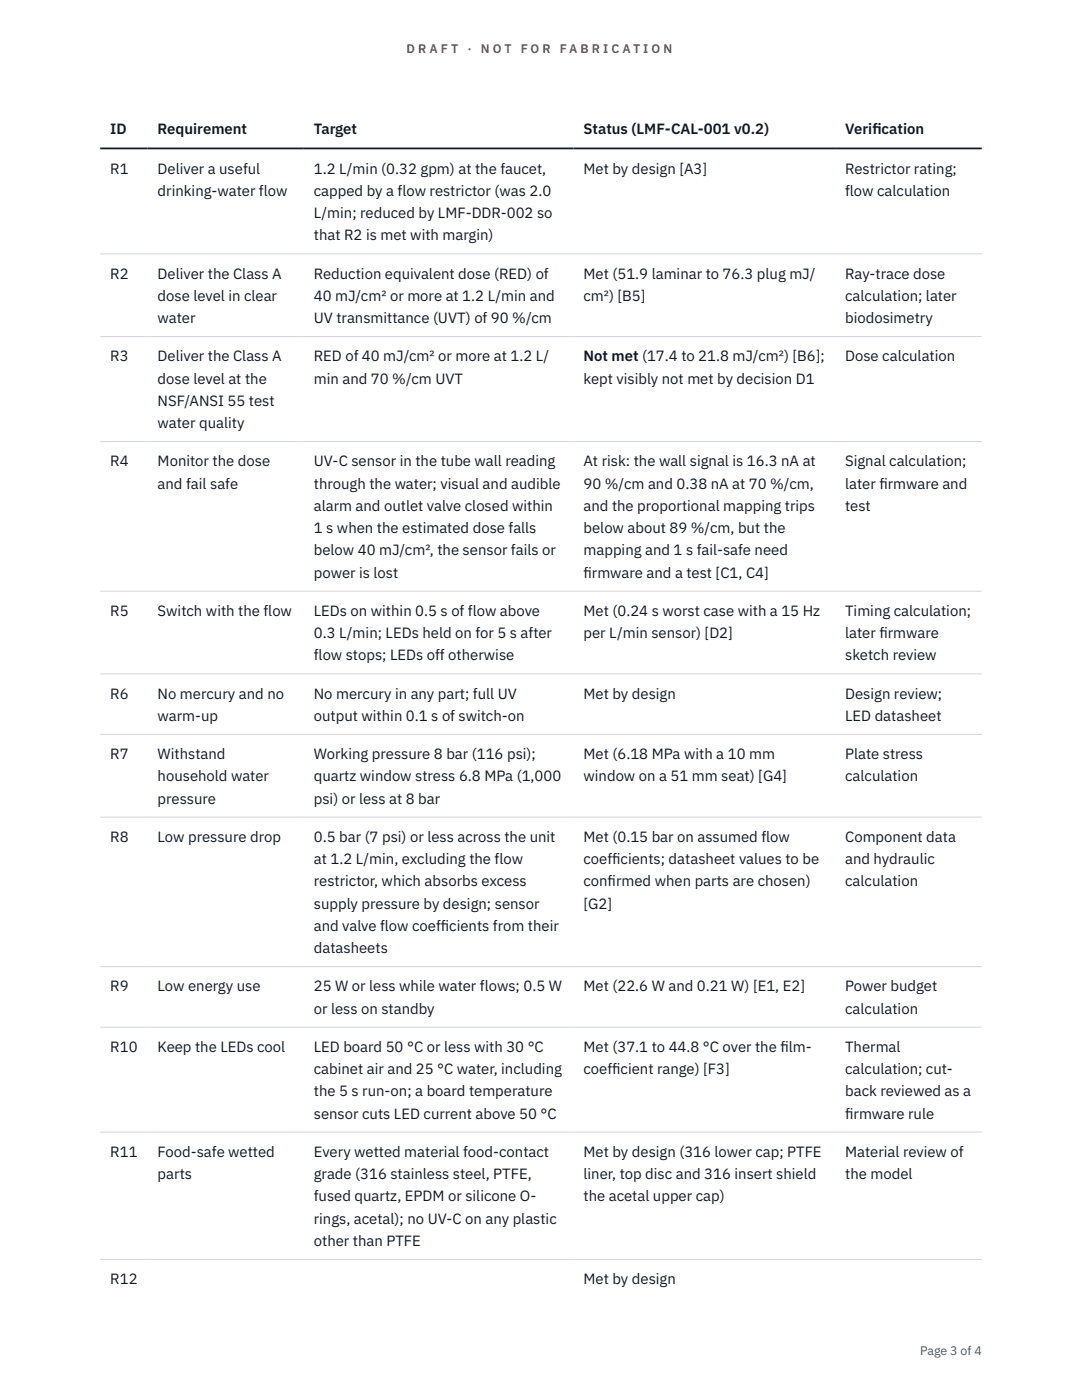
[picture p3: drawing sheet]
<svg xmlns="http://www.w3.org/2000/svg" width="216mm" height="279mm" viewBox="0 0 216 279" stroke-linecap="round" stroke-linejoin="round" font-family="sans-serif">
<defs><g id="words">
<g font-size="3" fill="#111827">
<text x="22" y="26.8">ID</text>
<text x="31.5" y="26.8">Requirement</text>
<text x="62.6" y="26.8">Target</text>
<text x="116.4" y="26.8">Status (LMF-CAL-001 v0.2)</text>
<text x="168.6" y="26.8">Verif</text>
<text x="174.1" y="26.8">ication</text>
<text x="22" y="34.6">R1</text>
<text x="31.5" y="34.6">Deliver a useful</text>
<text x="62.6" y="34.6">1.2 L/min (0.32 gpm) at the faucet,</text>
<text x="116.4" y="34.6">Met by design [A3]</text>
<text x="168.6" y="34.6">Restrictor rating;</text>
<text x="31.5" y="39.1">drinking-water flow</text>
<text x="62.6" y="39.1">capped by a flow restrictor (was 2.0</text>
<text x="168.6" y="39.1">flow calculation</text>
<text x="62.6" y="43.5">L/min; reduced by LMF-DDR-002 so</text>
<text x="62.6" y="48">that R2 is met with margin)</text>
<text x="22" y="55.6">R2</text>
<text x="31.5" y="55.6">Deliver the Class A</text>
<text x="62.6" y="55.6">Reduction equivalent dose (RED) of</text>
<text x="116.4" y="55.6">Met (51.9 laminar to 76.3 plug mJ/</text>
<text x="168.6" y="55.6">Ray-trace dose</text>
<text x="31.5" y="60">dose level in clear</text>
<text x="31.5" y="64.5">water</text>
<text x="62.6" y="60">40 mJ/cm² or more at 1.2 L/min and</text>
<text x="62.6" y="64.5">UV transmittance (UVT) of 90 %/cm</text>
<text x="116.4" y="60">cm²) [B5]</text>
<text x="168.6" y="60">calculation; later</text>
<text x="168.6" y="64.5">biodosimetry</text>
<text x="22" y="72.1">R3</text>
<text x="31.5" y="72.1">Deliver the Class A</text>
<text x="31.5" y="76.5">dose level at the</text>
<text x="62.6" y="72.1">RED of 40 mJ/cm² or more at 1.2 L/</text>
<text x="62.6" y="76.5">min and 70 %/cm UVT</text>
<text x="116.4" y="72.1">Not met (17.4 to 21.8 mJ/cm²) [B6];</text>
<text x="116.4" y="76.5">kept visibly not met by decision D1</text>
<text x="168.6" y="72.1">Dose calculation</text>
<text x="31.5" y="81">NSF/ANSI 55 test</text>
<text x="31.5" y="85.4">water quality</text>
<text x="22" y="93.1">R4</text>
<text x="31.5" y="93.1">Monitor the dose</text>
<text x="62.6" y="93.1">UV-C sensor in the tube wall reading</text>
<text x="116.4" y="93.1">At risk: the wall signal is 16.3 nA at</text>
<text x="168.6" y="93.1">Signal calculation;</text>
<text x="31.5" y="97.5">and fail safe</text>
<text x="62.6" y="97.5">through the water; visual and audible</text>
<text x="62.6" y="101.9">alarm and outlet valve closed within</text>
<text x="116.4" y="97.5">90 %/cm and 0.38 nA at 70 %/cm,</text>
<text x="116.4" y="101.9">and the proportional mapping trips</text>
<text x="168.6" y="97.5">later f</text>
<text x="168.6" y="101.9">test</text>
<text x="175.5" y="97.5">irmware and</text>
<text x="62.6" y="106.4">1 s when the estimated dose falls</text>
<text x="116.4" y="106.4">below about 89 %/cm, but the</text>
<text x="62.6" y="110.8">below 40 mJ/cm², the sensor fails or</text>
<text x="116.4" y="110.8">mapping and 1 s fail-safe need</text>
<text x="62.6" y="115.3">power is lost</text>
<text x="116.4" y="115.3">f</text>
<text x="116.4" y="115.3">irmware and a test [C1, C4]</text>
<text x="22" y="122.9">R5</text>
<text x="31.5" y="122.9">Switch with the flow</text>
<text x="62.6" y="122.9">LEDs on within 0.5 s of flow above</text>
<text x="116.4" y="122.9">Met (0.24 s worst case with a 15 Hz</text>
<text x="168.6" y="122.9">Timing calculation;</text>
<text x="62.6" y="127.3">0.3 L/min; LEDs held on for 5 s after</text>
<text x="62.6" y="131.8">flow stops; LEDs off otherwise</text>
<text x="116.4" y="127.3">per L/min sensor) [D2]</text>
<text x="168.6" y="127.3">later f</text>
<text x="168.6" y="131.8">sketch review</text>
<text x="175.5" y="127.3">irmware</text>
<text x="22" y="139.4">R6</text>
<text x="31.5" y="139.4">No mercury and no</text>
<text x="31.5" y="143.9">warm-up</text>
<text x="62.6" y="139.4">No mercury in any part; full UV</text>
<text x="62.6" y="143.9">output within 0.1 s of switch-on</text>
<text x="116.4" y="139.4">Met by design</text>
<text x="168.6" y="139.4">Design review;</text>
<text x="168.6" y="143.9">LED datasheet</text>
<text x="22" y="151.5">R7</text>
<text x="31.5" y="151.5">Withstand</text>
<text x="31.5" y="155.9">household water</text>
<text x="62.6" y="151.5">Working pressure 8 bar (116 psi);</text>
<text x="62.6" y="155.9">quartz window stress 6.8 MPa (1,000</text>
<text x="116.4" y="151.5">Met (6.18 MPa with a 10 mm</text>
<text x="116.4" y="155.9">window on a 51 mm seat) [G4]</text>
<text x="168.6" y="151.5">Plate stress</text>
<text x="168.6" y="155.9">calculation</text>
<text x="31.5" y="160.4">pressure</text>
<text x="62.6" y="160.4">psi) or less at 8 bar</text>
<text x="22" y="168">R8</text>
<text x="31.5" y="168">Low pressure drop</text>
<text x="62.6" y="168">0.5 bar (7 psi) or less across the unit</text>
<text x="116.4" y="168">Met (0.15 bar on assumed flow</text>
<text x="168.6" y="168">Component data</text>
<text x="62.6" y="172.4">at 1.2 L/min, excluding the flow</text>
<text x="116.4" y="172.4">coeff</text>
<text x="122.2" y="172.4">icients; datasheet values to be</text>
<text x="168.6" y="172.4">and hydraulic</text>
<text x="62.6" y="176.9">restrictor, which absorbs excess</text>
<text x="116.4" y="176.9">conf</text>
<text x="121.3" y="176.9">irmed when parts are chosen)</text>
<text x="168.6" y="176.9">calculation</text>
<text x="62.6" y="181.3">supply pressure by design; sensor</text>
<text x="62.6" y="185.8">and valve flow coeff</text>
<text x="88" y="185.8">icients from their</text>
<text x="116.4" y="181.3">[G2]</text>
<text x="62.6" y="190.2">datasheets</text>
<text x="22" y="197.8">R9</text>
<text x="31.5" y="197.8">Low energy use</text>
<text x="62.6" y="197.8">25 W or less while water flows; 0.5 W</text>
<text x="116.4" y="197.8">Met (22.6 W and 0.21 W) [E1, E2]</text>
<text x="168.6" y="197.8">Power budget</text>
<text x="62.6" y="202.3">or less on standby</text>
<text x="168.6" y="202.3">calculation</text>
<text x="22" y="209.9">R10</text>
<text x="31.5" y="209.9">Keep the LEDs cool</text>
<text x="62.6" y="209.9">LED board 50 °C or less with 30 °C</text>
<text x="116.4" y="209.9">Met (37.1 to 44.8 °C over the f</text>
<text x="155.7" y="209.9">ilm-</text>
<text x="168.6" y="209.9">Thermal</text>
<text x="62.6" y="214.3">cabinet air and 25 °C water, including</text>
<text x="116.4" y="214.3">coeff</text>
<text x="122.2" y="214.3">icient range) [F3]</text>
<text x="168.6" y="214.3">calculation; cut-</text>
<text x="62.6" y="218.8">the 5 s run-on; a board temperature</text>
<text x="168.6" y="218.8">back reviewed as a</text>
<text x="62.6" y="223.2">sensor cuts LED current above 50 °C</text>
<text x="168.6" y="223.2">f</text>
<text x="168.6" y="223.2">irmware rule</text>
<text x="22" y="230.9">R11</text>
<text x="31.5" y="230.9">Food-safe wetted</text>
<text x="62.6" y="230.9">Every wetted material food-contact</text>
<text x="116.4" y="230.9">Met by design (316 lower cap; PTFE</text>
<text x="168.6" y="230.9">Material review of</text>
<text x="31.5" y="235.3">parts</text>
<text x="62.6" y="235.3">grade (316 stainless steel, PTFE,</text>
<text x="62.6" y="239.8">fused quartz, EPDM or silicone O-</text>
<text x="116.4" y="235.3">liner, top disc and 316 insert shield</text>
<text x="116.4" y="239.8">the acetal upper cap)</text>
<text x="168.6" y="235.3">the model</text>
<text x="62.6" y="244.2">rings, acetal); no UV-C on any plastic</text>
<text x="62.6" y="248.6">other than PTFE</text>
<text x="22" y="256.3">R12</text>
<text x="116.4" y="256.3">Met by design</text>
</g>
<g font-size="2.5" fill="#b45309">
<text x="81.1" y="10.5">D R A F T</text>
<text x="93.3" y="10.5">·</text>
<text x="95.9" y="10.5">N O T</text>
<text x="103.9" y="10.5">F O R</text>
<text x="111.7" y="10.5">F A B R I C A T I O N</text>
</g>
<text font-size="2.5" fill="#4b5563" x="183.6" y="270.3">Page 3 of 4</text>
</g></defs>
<path d="M20 50.7h175.9M20 67.2h175.9M20 88.1h175.9M20 118h175.9M20 134.5h175.9M20 146.6h175.9M20 163.1h175.9M20 192.9h175.9M20 205h175.9M20 225.9h175.9M20 251.3h175.9" fill="none" stroke="#d1d5db" stroke-width=".2"/>
<path d="M20 29.6h175.9" fill="none" stroke="#111827" stroke-width=".35"/>
<use href="#words"/>
</svg>
